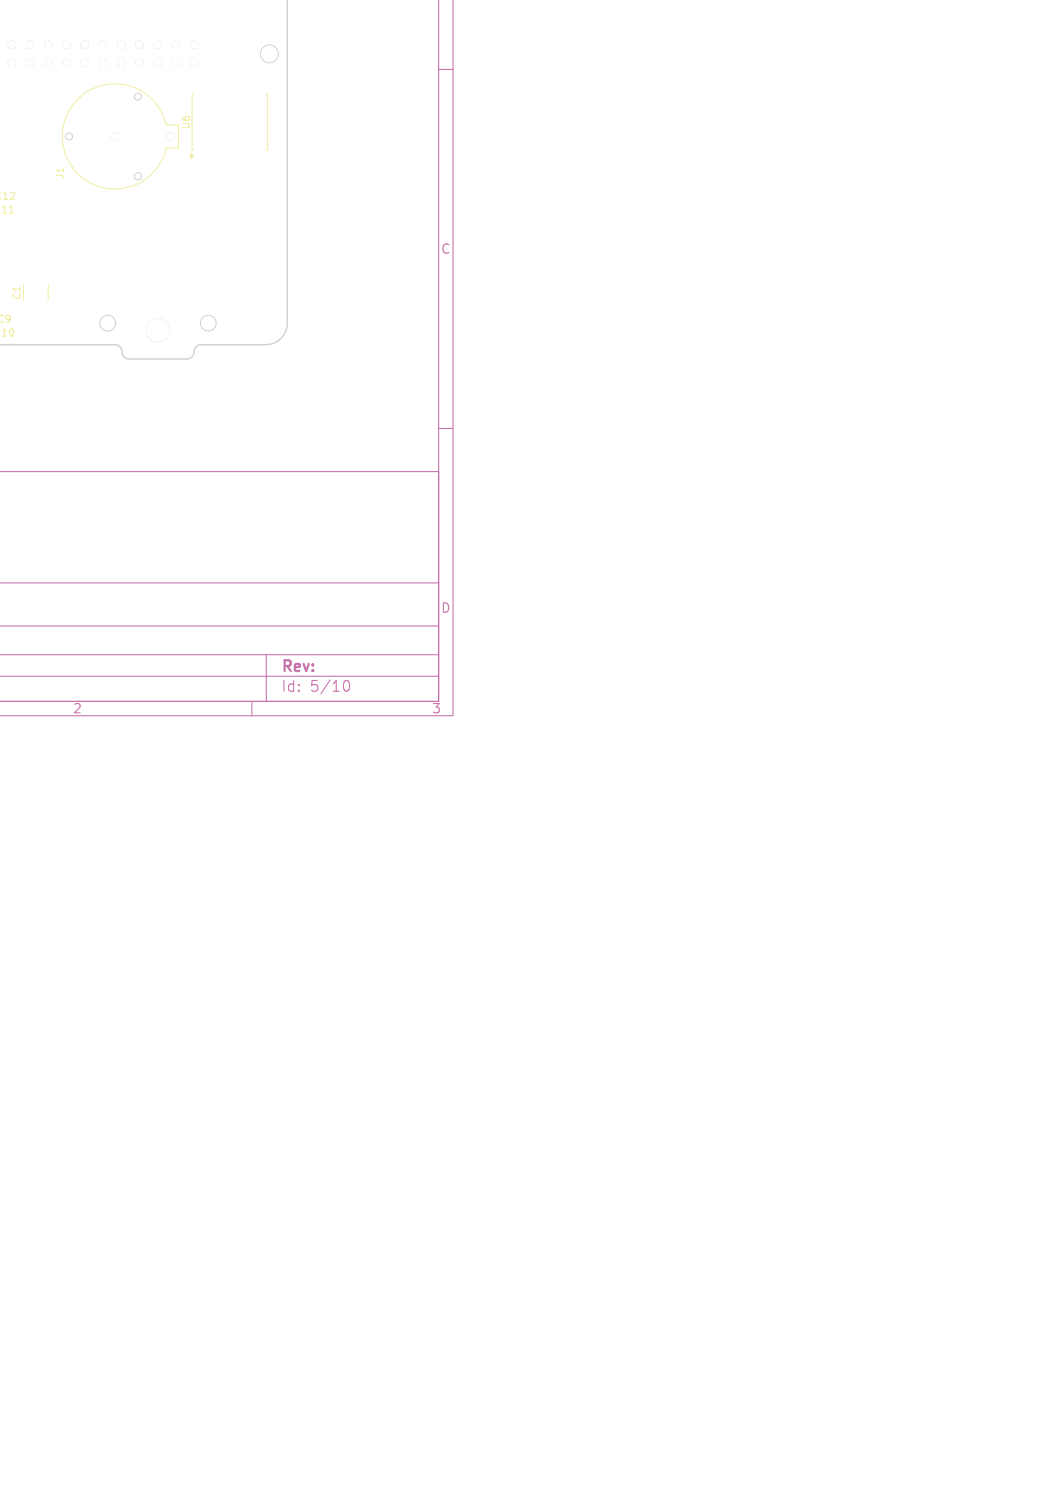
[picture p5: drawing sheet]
<svg xmlns="http://www.w3.org/2000/svg" width="148mm" height="210mm" viewBox="0 0 148 210" stroke-linecap="round" stroke-linejoin="round" font-family="sans-serif">
<defs><g id="words">
<g font-size="2.1" fill="#c872ab">
<text x="39.1" y="94">Rev:</text>
<text x="39.1" y="96.6">Id:</text>
<text x="43.2" y="96.6">5/10</text>
</g>
<g font-size="1.8" fill="#c872ab">
<text x="61.3" y="35.5">C</text>
<text x="61.3" y="85.5">D</text>
<text x="10.1" y="99.6">2</text>
<text x="60.1" y="99.6">3</text>
</g>
<g font-size="1.4" fill="#f2eda1">
<text x="26.6" y="18.1" transform="rotate(-90 26.6 18.1)">U6</text>
<text x="-.9" y="29.9">C11</text>
<text x="-.8" y="28">C12</text>
<text x="9" y="25" transform="rotate(-90 9 25)">J1</text>
<text x="3.1" y="41.9" transform="rotate(-90 3.1 41.9)">C1</text>
<text x="-.9" y="47.1">C10</text>
<text x="-.5" y="45.2">C9</text>
</g>
</g></defs>
<path d="M61.1 0v97.7h-61.2h61.2v-32h-61.1M63.1 0v99.7h-63.1M61.1 9.7h2M61.1 59.7h2M0 94.2h61.1M0 91.2h61.1M0 87.2h61.1M0 81.2h61.1M35.1 97.7v2M37.1 91.2v6.5M47.8 95.3a.55 .55 0 0 1 .4-.5h.1a.94 .94 0 0 1 0 1.5h-.1a.55 .55 0 0 1-.4-.6" fill="none" stroke="#c872ab" stroke-width=".15"/>
<path d="M1.3 29.7h.6" fill="none" stroke="#f2eda1" stroke-width=".15"/>
<path d="M11 13.6a7.3 7.3 0 0 1 12.1 3.8h1.8v3.2h-1.8a7.3 7.3 0 0 1-10.8 4.7 7.3 7.3 0 0 1-1.3-11.7zM27 13.1h-.3v7.8h.3M37 13.1h.3v7.8h-.3M3.3 39.6v2.3M6.7 39.6v2.3" fill="none" stroke="#f2eda1" stroke-width=".14"/>
<g fill="#f2eda1" stroke="#f2eda1" stroke-width=".14">
<path d="M26.5 21.4l.5 .3-.5 .4z"/>
<circle cx="22" cy="46" r="1.6"/>
<circle cx="23.7" cy="19" r=".5"/>
<circle cx="16" cy="19" r=".5"/>
<circle cx="22" cy="6.2" r=".5"/>
<circle cx="24.5" cy="6.2" r=".5"/>
<circle cx="27" cy="6.2" r=".5"/>
<circle cx="22" cy="8.8" r=".5"/>
<circle cx="24.5" cy="8.8" r=".5"/>
<circle cx="27" cy="8.8" r=".5"/>
<circle cx="1.6" cy="6.2" r=".5"/>
<circle cx="4.2" cy="6.2" r=".5"/>
<circle cx="6.7" cy="6.2" r=".5"/>
<circle cx="9.3" cy="6.2" r=".5"/>
<circle cx="11.8" cy="6.2" r=".5"/>
<circle cx="14.3" cy="6.2" r=".5"/>
<circle cx="16.9" cy="6.2" r=".5"/>
<circle cx="19.4" cy="6.2" r=".5"/>
<circle cx="1.6" cy="8.8" r=".5"/>
<circle cx="4.2" cy="8.8" r=".5"/>
<circle cx="6.7" cy="8.8" r=".5"/>
<circle cx="9.3" cy="8.8" r=".5"/>
<circle cx="11.8" cy="8.8" r=".5"/>
<circle cx="14.3" cy="8.8" r=".5"/>
<circle cx="16.9" cy="8.8" r=".5"/>
<circle cx="19.4" cy="8.8" r=".5"/>
</g>
<path d="M40 0v45a3 3 0 0 1-3 3h-9a1.09 1.09 0 0 0-1 1.3l-.4 .5-.5 .2h-8.1a1.09 1.09 0 0 1-1-1.3l-.4-.5-.6-.2h-16.1" fill="none" stroke="#d0d2cd" stroke-width=".2"/>
<g fill="none" stroke="#d0d2cd" stroke-width=".14">
<circle cx="9.6" cy="19" r=".5"/>
<circle cx="19.2" cy="13.4" r=".5"/>
<circle cx="37.5" cy="7.5" r="1.25"/>
<circle cx="19.2" cy="24.6" r=".5"/>
<circle cx="15" cy="45" r="1.1"/>
<circle cx="29" cy="45" r="1.1"/>
</g>
<g fill="#d0d2cd" stroke="#d0d2cd" stroke-width=".14">
<circle cx="22" cy="46" r="1.6"/>
<circle cx="23.7" cy="19" r=".5"/>
<circle cx="16" cy="19" r=".5"/>
<circle cx="22" cy="6.2" r=".5"/>
<circle cx="24.5" cy="6.2" r=".5"/>
<circle cx="27" cy="6.2" r=".5"/>
<circle cx="22" cy="8.8" r=".5"/>
<circle cx="24.5" cy="8.8" r=".5"/>
<circle cx="27" cy="8.8" r=".5"/>
<circle cx="1.6" cy="6.2" r=".5"/>
<circle cx="4.2" cy="6.2" r=".5"/>
<circle cx="6.7" cy="6.2" r=".5"/>
<circle cx="9.3" cy="6.2" r=".5"/>
<circle cx="11.8" cy="6.2" r=".5"/>
<circle cx="14.3" cy="6.2" r=".5"/>
<circle cx="16.9" cy="6.2" r=".5"/>
<circle cx="19.4" cy="6.2" r=".5"/>
<circle cx="1.6" cy="8.8" r=".5"/>
<circle cx="4.2" cy="8.8" r=".5"/>
<circle cx="6.7" cy="8.8" r=".5"/>
<circle cx="9.3" cy="8.8" r=".5"/>
<circle cx="11.8" cy="8.8" r=".5"/>
<circle cx="14.3" cy="8.8" r=".5"/>
<circle cx="16.9" cy="8.8" r=".5"/>
<circle cx="19.4" cy="8.8" r=".5"/>
</g>
<g fill="#fff" stroke="#fff" stroke-width=".14">
<circle cx="22" cy="46" r="1.6"/>
<circle cx="23.7" cy="19" r=".5"/>
<circle cx="16" cy="19" r=".5"/>
<circle cx="22" cy="6.2" r=".5"/>
<circle cx="24.5" cy="6.2" r=".5"/>
<circle cx="27" cy="6.2" r=".5"/>
<circle cx="22" cy="8.8" r=".5"/>
<circle cx="24.5" cy="8.8" r=".5"/>
<circle cx="27" cy="8.8" r=".5"/>
<circle cx="1.6" cy="6.2" r=".5"/>
<circle cx="4.2" cy="6.2" r=".5"/>
<circle cx="6.7" cy="6.2" r=".5"/>
<circle cx="9.3" cy="6.2" r=".5"/>
<circle cx="11.8" cy="6.2" r=".5"/>
<circle cx="14.3" cy="6.2" r=".5"/>
<circle cx="16.9" cy="6.2" r=".5"/>
<circle cx="19.4" cy="6.2" r=".5"/>
<circle cx="1.6" cy="8.8" r=".5"/>
<circle cx="4.2" cy="8.8" r=".5"/>
<circle cx="6.7" cy="8.8" r=".5"/>
<circle cx="9.3" cy="8.8" r=".5"/>
<circle cx="11.8" cy="8.8" r=".5"/>
<circle cx="14.3" cy="8.8" r=".5"/>
<circle cx="16.9" cy="8.8" r=".5"/>
<circle cx="19.4" cy="8.8" r=".5"/>
</g>
<use href="#words"/>
</svg>
